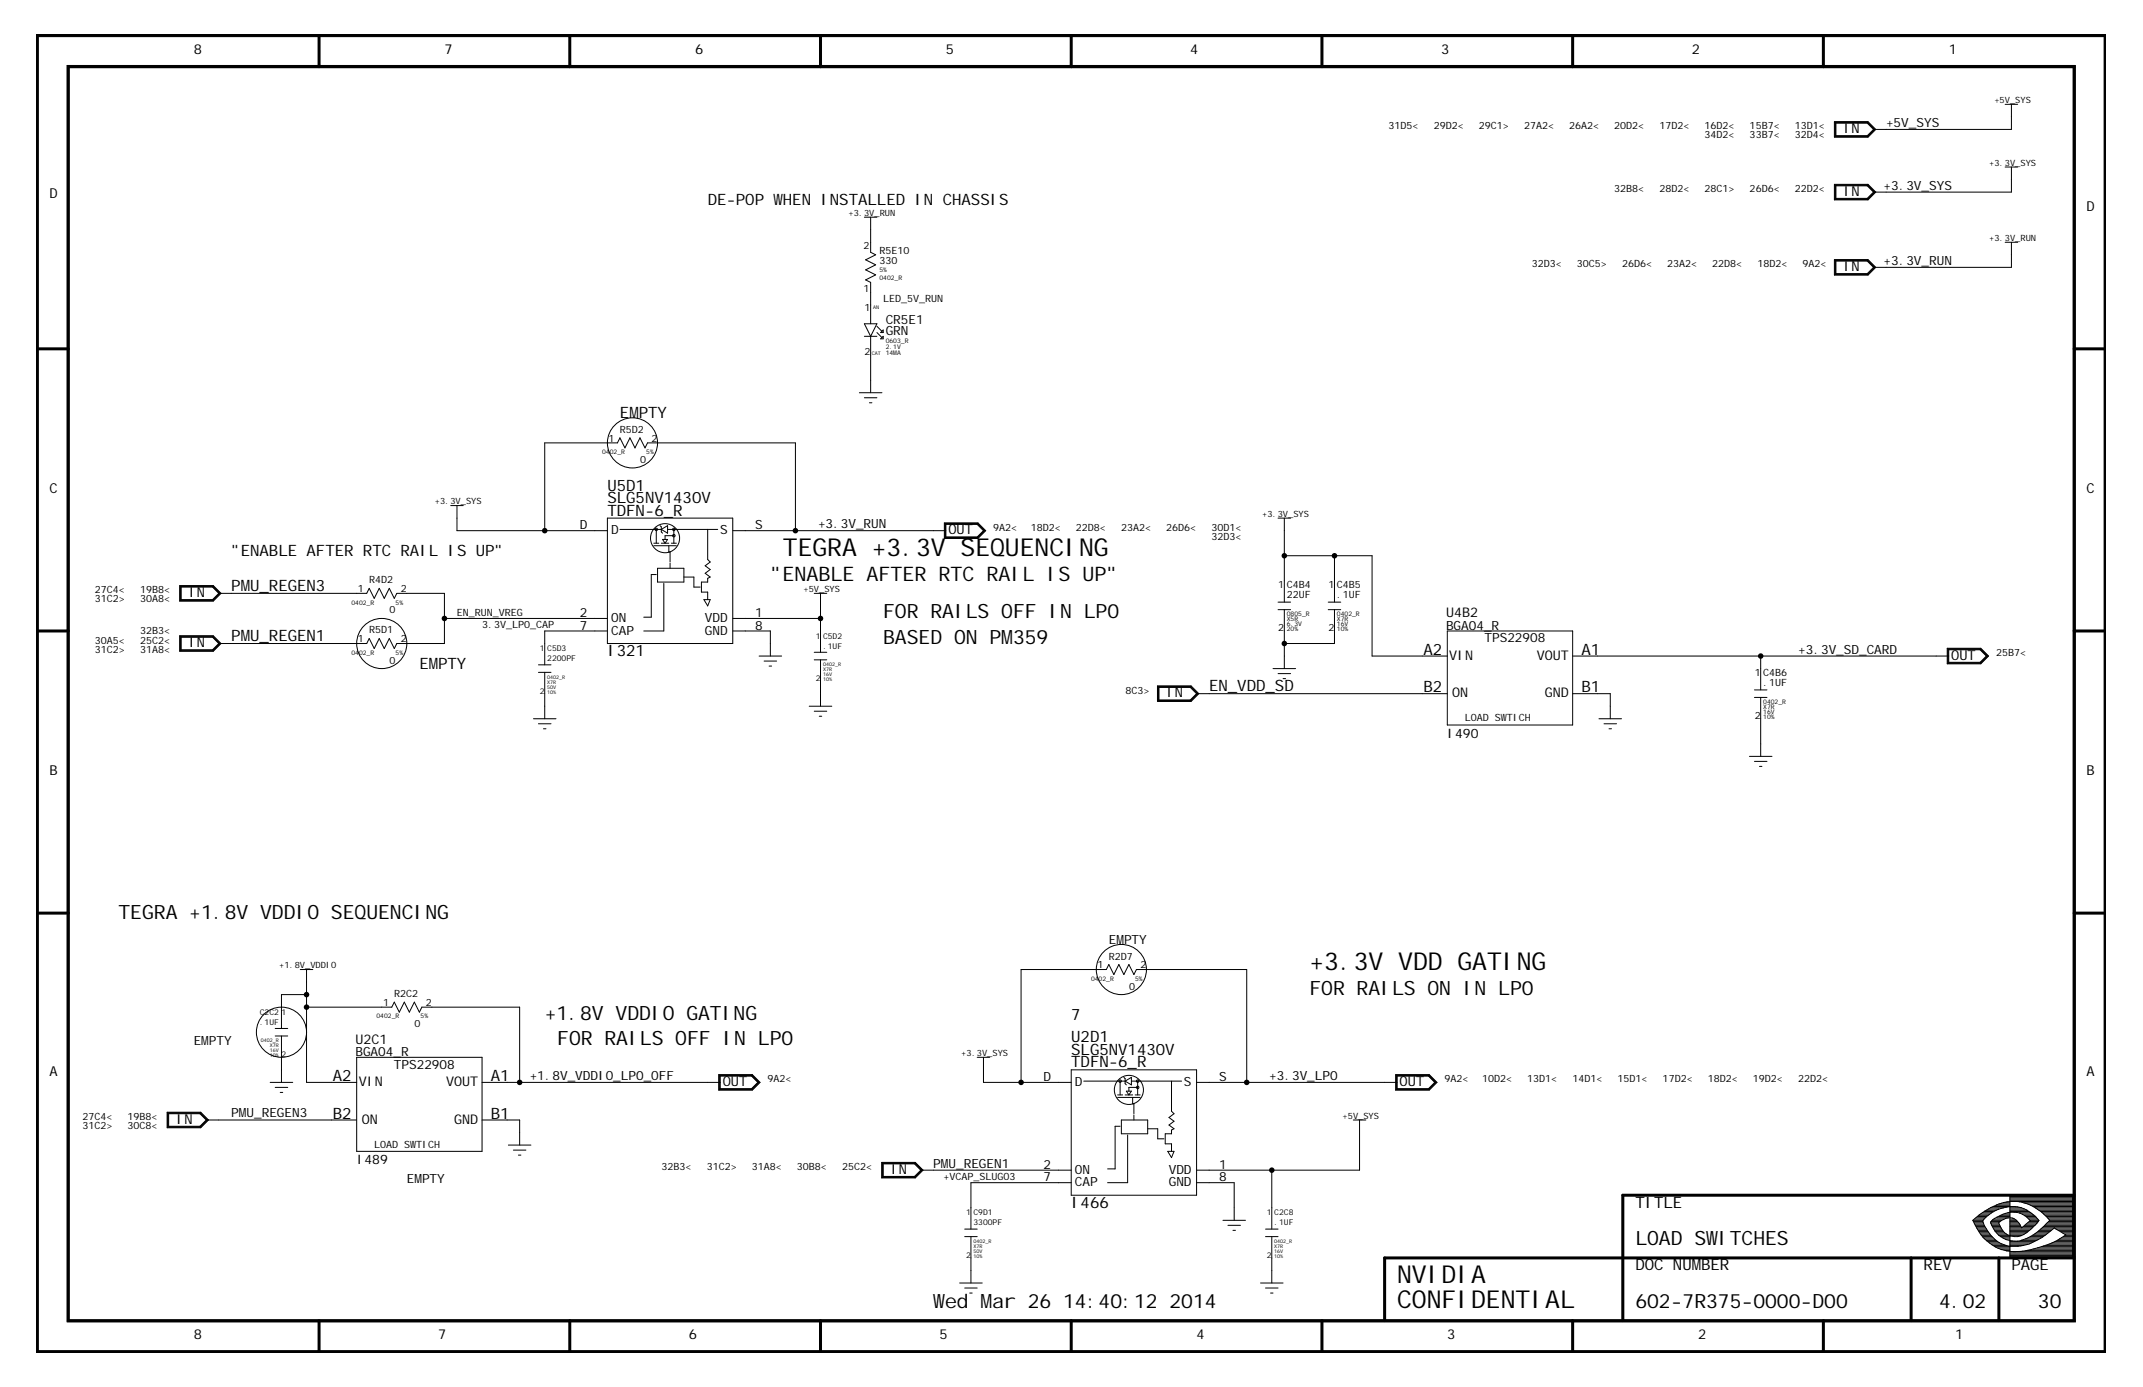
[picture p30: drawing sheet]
<svg xmlns="http://www.w3.org/2000/svg" width="432mm" height="279mm" viewBox="0 0 432 279" stroke-linecap="round" stroke-linejoin="round" font-family="sans-serif">
<defs><g id="words">
<g font-size="5">
<text x="157.7" y="112">TEGRA +3.3V SEQUENCING</text>
<text x="263.8" y="195.3">+3.3V VDD GATING</text>
<text x="281.5" y="263.5">CONFIDENTIAL</text>
<text x="281.5" y="258.5">NVIDIA</text>
</g>
<g font-size="4">
<text x="155.2" y="117">&quot;ENABLE AFTER RTC RAIL IS UP&quot;</text>
<text x="178" y="124.6">FOR RAILS OFF IN LP0</text>
<text x="178" y="129.6">BASED ON PM</text>
<text x="204.1" y="129.6">359</text>
<text x="23.9" y="185.2">TEGRA +1.8V VDDIO SEQUENCING</text>
<text x="263.8" y="200.4">FOR RAILS ON IN LP0</text>
<text x="109.8" y="205.4">+1.8V VDDIO GATING</text>
<text x="112.3" y="210.5">FOR RAILS OFF IN LP0</text>
<text x="329.5" y="250.9">LOAD SW</text>
<text x="346.2" y="250.9">ITCHES</text>
<text x="188.1" y="263.5">W</text>
<text x="190.4" y="263.5">ed M</text>
<text x="200" y="263.5">ar 26 14:40:12 2014</text>
<text x="329.5" y="263.5">602-7R375-0000-D00</text>
<text x="390.7" y="263.5">4.02</text>
<text x="410.6" y="263.5">30</text>
</g>
<g font-size="3.2">
<text x="142.6" y="41.2">DE-POP W</text>
<text x="157.8" y="41.2">HEN INSTALLED IN CHASSIS</text>
<text x="124.9" y="84.2">EM</text>
<text x="128.7" y="84.2">PTY</text>
<text x="122.4" y="101.3">SLG5NV1430V</text>
<text x="122.4" y="98.8">U5D1</text>
<text x="122.4" y="103.9">TDFN-6_R</text>
<text x="46.6" y="112">&quot;ENABLE AFTER RTC RAIL IS UP&quot;</text>
<text x="46.6" y="119">PM</text>
<text x="50.4" y="119">U_REGEN3</text>
<text x="46.6" y="129.1">PM</text>
<text x="50.4" y="129.1">U_REGEN1</text>
<text x="286.8" y="131.9">A2</text>
<text x="318.6" y="131.9">A1</text>
<text x="84.5" y="134.7">EM</text>
<text x="88.3" y="134.7">PTY</text>
<text x="122.4" y="132.2">I321</text>
<text x="243.6" y="139.2">EN_VDD_SD</text>
<text x="286.8" y="139.5">B2</text>
<text x="318.6" y="139.5">B1</text>
<text x="215.8" y="210">U2D1</text>
<text x="215.8" y="205.4">7</text>
<text x="215.8" y="212.5">SLG5NV1430V</text>
<text x="215.8" y="215">TDFN-6_R</text>
<text x="67.1" y="217.8">A2</text>
<text x="98.9" y="217.8">A1</text>
<text x="67.1" y="225.4">B2</text>
<text x="98.9" y="225.4">B1</text>
<text x="215.8" y="243.3">I466</text>
<text x="329.5" y="243.3">TITLE</text>
<text x="329.5" y="255.9">DOC NUM</text>
<text x="342.8" y="255.9">BER</text>
<text x="387.6" y="255.9">REV</text>
<text x="405.3" y="255.9">PAGE</text>
</g>
<g font-size="2.8">
<text x="39" y="10.9">8</text>
<text x="89.6" y="10.9">7</text>
<text x="140.1" y="10.9">6</text>
<text x="190.6" y="10.9">5</text>
<text x="239.8" y="10.9">4</text>
<text x="290.4" y="10.9">3</text>
<text x="340.9" y="10.9">2</text>
<text x="392.7" y="10.9">1</text>
<text x="371.4" y="26.8">IN</text>
<text x="10" y="40">D</text>
<text x="371.4" y="39.5">IN</text>
<text x="420.4" y="42.5">D</text>
<text x="371.4" y="54.6">IN</text>
<text x="10" y="99.3">C</text>
<text x="420.4" y="99.3">C</text>
<text x="191.1" y="107.7">OUT</text>
<text x="38" y="120.3">IN</text>
<text x="38" y="130.4">IN</text>
<text x="393.2" y="132.9">OUT</text>
<text x="235" y="140.5">IN</text>
<text x="10" y="156.2">B</text>
<text x="420.4" y="156.2">B</text>
<text x="10" y="216.8">A</text>
<text x="145.6" y="218.8">OUT</text>
<text x="282" y="218.8">OUT</text>
<text x="420.4" y="216.8">A</text>
<text x="35.5" y="226.4">IN</text>
<text x="179.5" y="236.5">IN</text>
<text x="39" y="269.8">8</text>
<text x="88.3" y="269.8">7</text>
<text x="138.8" y="269.8">6</text>
<text x="189.3" y="269.8">5</text>
<text x="241.1" y="269.8">4</text>
<text x="291.6" y="269.8">3</text>
<text x="342.1" y="269.8">2</text>
<text x="393.9" y="269.8">1</text>
</g>
<g font-size="2.7">
<text x="291.4" y="124.3">U4B2</text>
<text x="292" y="132.9">VIN</text>
<text x="309.7" y="132.9">VOUT</text>
<text x="292.6" y="140.5">ON</text>
<text x="311.3" y="140.5">GND</text>
<text x="71.6" y="210.2">U2C1</text>
<text x="72.3" y="218.8">VIN</text>
<text x="89.9" y="218.8">VOUT</text>
<text x="72.9" y="226.4">ON</text>
<text x="91.5" y="226.4">GND</text>
</g>
<g font-size="2.6">
<text x="380" y="25.6">+5V_SYS</text>
<text x="379.5" y="38.2">+3.3V_SYS</text>
<text x="379.5" y="53.3">+3.3V_RUN</text>
<text x="178.5" y="65.2">CR5E1</text>
<text x="178.5" y="67.5">GRN</text>
<text x="116.8" y="106.6">D</text>
<text x="123.1" y="107.7">D</text>
<text x="145.1" y="107.7">S</text>
<text x="152.2" y="106.6">S</text>
<text x="164.8" y="106.4">+3.3V_RUN</text>
<text x="116.8" y="124.3">2</text>
<text x="123.1" y="125.3">ON</text>
<text x="142" y="125.3">VDD</text>
<text x="152.2" y="124.3">1</text>
<text x="116.8" y="126.9">7</text>
<text x="123.1" y="127.9">CAP</text>
<text x="142" y="127.9">GND</text>
<text x="152.2" y="126.9">8</text>
<text x="291.4" y="126.9">BGA04_R</text>
<text x="299.1" y="129.4">TPS22908</text>
<text x="362.3" y="131.7">+3.3V_SD_CARD</text>
<text x="291.6" y="148.6">I490</text>
<text x="223.4" y="190.3">EM</text>
<text x="226.5" y="190.3">PTY</text>
<text x="39" y="210.5">EM</text>
<text x="42.1" y="210.5">PTY</text>
<text x="71.6" y="212.7">BGA04_R</text>
<text x="79.4" y="215.3">TPS22908</text>
<text x="106.7" y="217.5">+1.8V_VDDIO_LP0_OFF</text>
<text x="210.3" y="217.8">D</text>
<text x="216.6" y="218.8">D</text>
<text x="238.6" y="218.8">S</text>
<text x="245.6" y="217.8">S</text>
<text x="255.8" y="217.5">+3.3V_LP0</text>
<text x="46.6" y="225.1">PM</text>
<text x="49.7" y="225.1">U_REGEN3</text>
<text x="71.9" y="234.5">I489</text>
<text x="82" y="238.2">EM</text>
<text x="85" y="238.2">PTY</text>
<text x="188.1" y="235.2">PM</text>
<text x="191.1" y="235.2">U_REGEN1</text>
<text x="210.3" y="238">7</text>
<text x="210.3" y="235.5">2</text>
<text x="216.6" y="236.5">ON</text>
<text x="216.6" y="239">CAP</text>
<text x="235.5" y="236.5">VDD</text>
<text x="235.5" y="239">GND</text>
<text x="245.6" y="238">8</text>
<text x="245.6" y="235.5">1</text>
</g>
<g font-size="2">
<text x="279.8" y="26.1">31D5&lt;</text>
<text x="288.9" y="26.1">29D2&lt;</text>
<text x="298" y="26.1">29C1&gt;</text>
<text x="307.1" y="26.1">27A2&lt;</text>
<text x="316.2" y="26.1">26A2&lt;</text>
<text x="325.3" y="26.1">20D2&lt;</text>
<text x="334.4" y="26.1">17D2&lt;</text>
<text x="343.5" y="27.9">34D2&lt;</text>
<text x="343.5" y="26.1">16D2&lt;</text>
<text x="352.5" y="27.9">33B7&lt;</text>
<text x="352.5" y="26.1">15B7&lt;</text>
<text x="361.6" y="27.9">32D4&lt;</text>
<text x="361.6" y="26.1">13D1&lt;</text>
<text x="325.3" y="38.7">32B8&lt;</text>
<text x="334.4" y="38.7">28D2&lt;</text>
<text x="343.5" y="38.7">28C1&gt;</text>
<text x="352.5" y="38.7">26D6&lt;</text>
<text x="361.6" y="38.7">22D2&lt;</text>
<text x="174" y="50.1">2</text>
<text x="177.2" y="53.1">330</text>
<text x="177.2" y="51.1">R5E10</text>
<text x="308.6" y="53.9">32D3&lt;</text>
<text x="317.7" y="53.9">30C5&gt;</text>
<text x="326.8" y="53.9">26D6&lt;</text>
<text x="335.9" y="53.9">23A2&lt;</text>
<text x="345" y="53.9">22D8&lt;</text>
<text x="354.1" y="53.9">18D2&lt;</text>
<text x="363.2" y="53.9">9A2&lt;</text>
<text x="174" y="58.9">1</text>
<text x="174.2" y="62.7">1</text>
<text x="178" y="60.9">LED_5V_RUN</text>
<text x="174.2" y="71.5">2</text>
<text x="122.6" y="89">1</text>
<text x="124.9" y="87.2">R5D2</text>
<text x="131.3" y="89">2</text>
<text x="129" y="93.3">0</text>
<text x="200.1" y="106.9">9A2&lt;</text>
<text x="207.7" y="106.9">18D2&lt;</text>
<text x="216.8" y="106.9">22D8&lt;</text>
<text x="225.9" y="106.9">23A2&lt;</text>
<text x="235" y="106.9">26D6&lt;</text>
<text x="244.1" y="106.9">30D1&lt;</text>
<text x="244.1" y="108.7">32D3&lt;</text>
<text x="19.1" y="119.5">27C4&lt;</text>
<text x="28.2" y="119.5">19B8&lt;</text>
<text x="72.1" y="119.3">1</text>
<text x="74.4" y="117.5">R4D2</text>
<text x="80.8" y="119.3">2</text>
<text x="257.6" y="118.5">1</text>
<text x="259.3" y="118.5">C4B4</text>
<text x="267.7" y="118.5">1</text>
<text x="269.4" y="118.5">C4B5</text>
<text x="19.1" y="121.3">31C2&gt;</text>
<text x="28.2" y="121.3">30A8&lt;</text>
<text x="78.5" y="123.6">0</text>
<text x="92.1" y="124.1">EN_RUN_VREG</text>
<text x="259.3" y="120.5">22UF</text>
<text x="269.4" y="120.5">.1UF</text>
<text x="19.1" y="131.5">31C2&gt;</text>
<text x="19.1" y="129.6">30A5&lt;</text>
<text x="28.2" y="127.8">32B3&lt;</text>
<text x="28.2" y="131.5">31A8&lt;</text>
<text x="28.2" y="129.6">25C2&lt;</text>
<text x="72.1" y="129.4">1</text>
<text x="74.4" y="127.6">R5D1</text>
<text x="80.8" y="129.4">2</text>
<text x="97.1" y="126.6">3.3V_LP0_CAP</text>
<text x="257.6" y="127.1">2</text>
<text x="267.7" y="127.1">2</text>
<text x="78.5" y="133.7">0</text>
<text x="353.6" y="136.2">1</text>
<text x="355.3" y="136.2">C4B6</text>
<text x="402.2" y="132.2">25B7&lt;</text>
<text x="226.8" y="139.7">8C3&gt;</text>
<text x="355.3" y="138.2">.1UF</text>
<text x="295.2" y="145.3">LOAD SW</text>
<text x="303.6" y="145.3">TICH</text>
<text x="353.6" y="144.8">2</text>
<text x="221.1" y="195.1">1</text>
<text x="223.4" y="193.3">R2D7</text>
<text x="229.8" y="195.1">2</text>
<text x="77.2" y="202.6">1</text>
<text x="79.4" y="200.9">R2C2</text>
<text x="85.8" y="202.6">2</text>
<text x="227.5" y="199.3">0</text>
<text x="83.5" y="206.9">0</text>
<text x="154.7" y="218">9A2&lt;</text>
<text x="291.1" y="218">9A2&lt;</text>
<text x="298.6" y="218">10D2&lt;</text>
<text x="307.7" y="218">13D1&lt;</text>
<text x="316.8" y="218">14D1&lt;</text>
<text x="325.9" y="218">15D1&lt;</text>
<text x="335" y="218">17D2&lt;</text>
<text x="344.1" y="218">18D2&lt;</text>
<text x="353.2" y="218">19D2&lt;</text>
<text x="362.3" y="218">22D2&lt;</text>
<text x="16.6" y="227.4">31C2&gt;</text>
<text x="16.6" y="225.6">27C4&lt;</text>
<text x="25.7" y="227.4">30C8&lt;</text>
<text x="25.7" y="225.6">19B8&lt;</text>
<text x="75.4" y="231.2">LOAD SW</text>
<text x="83.9" y="231.2">TICH</text>
<text x="133.3" y="235.7">32B3&lt;</text>
<text x="142.4" y="235.7">31C2&gt;</text>
<text x="151.5" y="235.7">31A8&lt;</text>
<text x="160.6" y="235.7">30B8&lt;</text>
<text x="169.7" y="235.7">25C2&lt;</text>
<text x="190.1" y="237.7">+VCAP_SLUGO3</text>
</g>
<g font-size="1.7">
<text x="401.9" y="20.8">+5V_SYS</text>
<text x="400.8" y="33.4">+3.3V_SYS</text>
<text x="171" y="43.5">+3.3V_RUN</text>
<text x="400.8" y="48.6">+3.3V_RUN</text>
<text x="87.6" y="101.6">+3.3V_SYS</text>
<text x="254.3" y="104.1">+3.3V_SYS</text>
<text x="161.9" y="119.3">+5V_SYS</text>
<text x="56.3" y="195.1">+1.8V_VDDIO</text>
<text x="193.7" y="212.7">+3.3V_SYS</text>
<text x="270.5" y="225.4">+5V_SYS</text>
</g>
<g font-size="1.6">
<text x="108.8" y="131.1">1</text>
<text x="110.3" y="131.1">C5D3</text>
<text x="164.4" y="128.6">1</text>
<text x="165.8" y="128.6">C5D2</text>
<text x="165.8" y="130.6">.1UF</text>
<text x="110.3" y="133.2">2200PF</text>
<text x="164.4" y="137.2">2</text>
<text x="108.8" y="139.7">2</text>
<text x="52.3" y="204.4">C2C21</text>
<text x="52.3" y="206.4">.1UF</text>
<text x="56.7" y="213">2</text>
<text x="194.7" y="244.8">1</text>
<text x="196.1" y="244.8">C9D1</text>
<text x="255.3" y="244.8">1</text>
<text x="256.8" y="244.8">C2C8</text>
<text x="196.1" y="246.8">3300PF</text>
<text x="256.8" y="246.8">.1UF</text>
<text x="194.7" y="253.4">2</text>
<text x="255.3" y="253.4">2</text>
</g>
<g font-size="1.3">
<text x="177.2" y="56.4">0402_R</text>
<text x="177.2" y="54.9">5%</text>
<text x="178.5" y="69">0603_R</text>
<text x="178.5" y="70.3">2.1V</text>
<text x="178.5" y="71.5">14M</text>
<text x="180.8" y="71.5">A</text>
<text x="121.3" y="91.5">0402_R</text>
<text x="130.2" y="91.5">5%</text>
<text x="70.8" y="121.8">0402_R</text>
<text x="79.7" y="121.8">5%</text>
<text x="259.3" y="124.1">0805_R</text>
<text x="259.3" y="125.1">X5R</text>
<text x="269.4" y="124.1">0402_R</text>
<text x="269.4" y="125.1">X7R</text>
<text x="70.8" y="131.9">0402_R</text>
<text x="79.7" y="131.9">5%</text>
<text x="259.3" y="127.1">20%</text>
<text x="259.3" y="126.1">6.3V</text>
<text x="269.4" y="127.1">10%</text>
<text x="269.4" y="126.1">16V</text>
<text x="355.3" y="143.8">16V</text>
<text x="355.3" y="142.8">X7R</text>
<text x="355.3" y="141.8">0402_R</text>
<text x="355.3" y="144.8">10%</text>
<text x="219.8" y="197.6">0402_R</text>
<text x="228.7" y="197.6">5%</text>
<text x="75.9" y="205.2">0402_R</text>
<text x="84.8" y="205.2">5%</text>
</g>
<g font-size="1">
<text x="175.9" y="62.2">AN</text>
<text x="175.7" y="71.5">CAT</text>
<text x="110.3" y="137.7">X7R</text>
<text x="110.3" y="136.7">0402_R</text>
<text x="165.8" y="134.2">0402_R</text>
<text x="165.8" y="135.2">X7R</text>
<text x="165.8" y="136.2">16V</text>
<text x="165.8" y="137.2">10%</text>
<text x="110.3" y="138.7">50V</text>
<text x="110.3" y="139.7">10%</text>
<text x="52.6" y="210">0402_R</text>
<text x="54.4" y="212">16V</text>
<text x="54.4" y="211">X7R</text>
<text x="54.4" y="213">10%</text>
<text x="196.1" y="250.4">0402_R</text>
<text x="196.1" y="251.4">X7R</text>
<text x="256.8" y="250.4">0402_R</text>
<text x="256.8" y="251.4">X7R</text>
<text x="196.1" y="253.4">10%</text>
<text x="196.1" y="252.4">50V</text>
<text x="256.8" y="253.4">10%</text>
<text x="256.8" y="252.4">16V</text>
</g>
</g></defs>
<g fill="none" stroke="#000" stroke-width=".2">
<path d="M7.7 7.4h416.3zM7.7 7.4v264.7zM13.5 13.2h404.7zM13.5 13.2v253.1zM418.2 13.2v253.1zM424 7.4v264.7zM369.6 24.5h6.8zM369.6 24.5v3.1zM369.6 27.6h6.8zM369.6 37.1h6.8zM369.6 37.1v3.2zM369.7 24.6h6.6z"/>
<path d="M369.7 24.6v2.9zM369.7 27.5h6.6zM369.7 37.2h6.6zM369.7 37.2v3zM369.8 24.7h6.5zM369.8 24.7v2.7zM369.8 27.4h6.5zM369.8 37.3h6.5zM369.8 37.3v2.8zM369.9 24.8h6.3zM369.9 24.8v2.5zM369.9 27.3h6.3z"/>
<path d="M369.9 37.4h6.3zM369.9 37.4v2.6zM369.9 40h6.3zM376.2 24.8l1.3 1.3zM376.2 27.3l1.3-1.2zM376.2 37.4l1.3 1.3zM376.2 40l1.3-1.3zM376.3 24.7l1.4 1.4zM376.3 27.4l1.4-1.3zM376.3 37.3l1.4 1.4zM376.3 24.6l1.5 1.5zM376.3 27.5l1.5-1.4z"/>
<path d="M376.3 37.2l1.5 1.5zM376.4 24.5l1.6 1.6zM376.4 27.6l1.6-1.5zM376.4 37.1l1.6 1.6zM377.5 26.1h2.5zM377.5 38.7h2.5zM380 26.1h25.3zM380 38.7h25.3zM404 21h2.5zM404 33.6h2.5zM405.3 21v2.5zM405.3 33.6v2.6z"/>
<path d="M405.3 23.5v2.6zM405.3 36.2v2.5zM174.2 43.8h2.5zM174.4 52.3l2 1zM174.4 52.3l2-1zM174.4 54.4l2-1.1zM174.4 54.4l2 1zM174.4 56.4l1 .5zM174.4 56.4l2-1zM175.4 48.8v2zM175.4 50.8l1 .5zM175.4 56.9v2z"/>
<path d="M175.4 46.3v2.5zM175.4 58.9v2.5zM175.4 43.8v2.5zM369.6 40.3h6.8zM369.6 52.3h6.8zM369.6 52.3v3.1zM369.6 55.4h6.8zM369.7 40.2h6.6zM369.7 52.4h6.6zM369.7 52.4v2.9zM369.7 55.3h6.6zM369.8 40.1h6.5z"/>
<path d="M369.8 52.5h6.5zM369.8 52.5v2.7zM369.8 55.2h6.5zM369.9 52.6h6.3zM369.9 52.6v2.5zM369.9 55.1h6.3zM376.2 52.6l1.3 1.3zM376.2 55.1l1.3-1.2zM376.3 40.1l1.4-1.4zM376.3 52.5l1.4 1.4zM376.3 55.2l1.4-1.3zM376.3 40.2l1.5-1.5z"/>
<path d="M376.3 52.4l1.5 1.5zM376.3 55.3l1.5-1.4zM376.4 40.3l1.6-1.6zM376.4 52.3l1.6 1.6zM376.4 55.4l1.6-1.5zM377.5 53.9h2.5zM380 53.9h25.3zM404 48.8h2.5zM405.3 48.8v2.5zM405.3 51.3v2.6zM173.2 79.1h4.5zM174.2 67.7h2.5z"/>
<path d="M174.2 65.2h2.5zM174.2 65.2l1.2 2.5zM175.4 71.5v5.1zM175.4 76.6v2.5zM175.4 67.7v3.8zM175.4 61.4v3.8zM176.7 65.7l1 1zM176.7 67l1 1zM176.7 65.2l-1.3 2.5zM177.5 67l.5-.5zM177.5 68.3l.5-.6zM177.5 68.3h.5z"/>
<path d="M177.5 67h.5zM178 66.5v.5zM178 67.7v.6zM109.8 89.2h12.6zM109.8 89.2v17.7zM122.4 89.2h2zM124.9 88.2l1 2zM124.9 88.2l-.5 1zM126.9 88.2l1 2zM126.9 88.2l-1 2zM129 88.2l-1.1 2zM129 88.2l1 2z"/>
<path d="M130.5 89.2l-.5 1zM130.5 89.2h2zM132.5 89.2h27.8zM160.3 89.2v17.7zM174.2 80.1h2.5zM175.2 81.1h.5zM36.2 118h6.8zM36.2 118v3.1zM36.3 118.1h6.6zM36.3 118.1v2.9zM36.4 118.2h6.5zM36.4 118.2v2.7z"/>
<path d="M36.5 118.3h6.3zM36.5 118.3v2.5zM42.8 118.3l1.3 1.2zM42.9 118.2l1.3 1.3zM42.9 118.1l1.5 1.4zM43 118l1.5 1.5zM44.1 119.5h2.5zM44.1 119.5l-1.3 1.3zM44.4 119.5l-1.5 1.5zM46.6 119.5h25.3zM71.9 119.5h2zM74.4 118.5l1 2z"/>
<path d="M74.4 118.5l-.5 1zM76.4 118.5l1 2zM76.4 118.5l-1 2zM78.4 118.5l-1 2zM78.4 118.5l1 2zM80 119.5l-.6 1zM80 119.5h2zM82 119.5h7.6zM89.6 119.5v5.1zM90.8 101.8h2.5zM92.1 106.9h17.7zM92.1 104.4v2.5z"/>
<path d="M92.1 101.8v2.6zM109.8 106.9h10.1zM119.9 106.9h2.5zM122.4 104.4h25.2zM122.4 104.4v25.2zM124.9 106.6h8.3zM131.2 115.7v8.6zM131.2 115.7h1zM131.7 109.9h4.6zM131.7 109.4h1zM132.2 106.6v2.8zM132.5 114.5h5.3z"/>
<path d="M132.5 117.3h5.3zM132.5 114.5v2.8zM133 105.9l.2 .2zM133.2 109.4h1.6zM133.2 106.6l1.3 .8zM133.2 106.6l1.3-.7zM133.2 106.1v1.1zM133.2 107.2l.3 .2zM133.5 108.7h1zM133.5 108.7l.5 .7zM133.8 117.5v9.6zM134 107.9h1.8z"/>
<path d="M134 107.9v.8zM134.5 106.6h10.1zM134.5 105.9v1.5zM134.5 108.7l-.5 .7zM134.8 111.2h.2zM134.8 109.9v1.3zM135 111.2v2zM135 113.5v1zM135.3 109.4h1zM135.8 106.6v2.8zM137.8 114.5v2.8zM137.8 116.2h2z"/>
<path d="M139.8 118.3h1.3zM139.8 116.2v2.1zM141.3 117.3h1.3zM141.3 117.3v2zM141.3 119.3h1.3zM142.1 114l1 .7zM142.1 114l1-.8zM142.1 115.5l1-.8zM142.1 115.5l1 .7zM142.6 106.6v6.1zM142.6 112.7l.5 .5zM142.6 116.5v.8z"/>
<path d="M142.6 116.5l.5-.3zM142.6 119.3v1.5zM147.6 106.9h2.6zM147.6 104.4v25.2zM150.2 106.9h10.1zM160.3 106.9h27.8zM164.1 119.5h2.5zM165.3 119.5v2.6zM188.1 106.9h2.5zM190.3 105.3h6.8zM190.3 108.5h6.8zM190.3 105.3v3.2z"/>
<path d="M190.4 105.4h6.6zM190.4 108.4h6.6zM190.4 105.4v3zM190.5 105.5h6.5zM190.5 108.3h6.5zM190.5 105.5v2.8zM190.6 105.6v2.6zM190.6 105.6h6.3zM190.6 108.2h6.3zM196.9 105.6l1.3 1.3zM196.9 108.2l1.3-1.3zM197 105.5l1.3 1.4z"/>
<path d="M197 105.4l1.5 1.5zM197 108.4l1.5-1.5zM197.1 108.5l1.5-1.6zM197.1 105.3l1.5 1.6zM198.3 106.9l-1.3 1.4zM257.5 104.4h2.5zM258.8 104.4v2.5zM258.8 117v4.3zM258.8 112h10.1zM258.8 106.9v5.1zM258.8 112v5zM268.9 112h7.6z"/>
<path d="M268.9 112v5zM268.9 117v4.3zM276.5 112v20.2zM36.2 121.1h6.8zM36.2 128.1h6.8zM36.2 128.1v3.1zM36.2 131.2h6.8zM36.3 121h6.6zM36.3 128.2h6.6zM36.3 128.2v2.9zM36.3 131.1h6.6zM36.4 120.9h6.5z"/>
<path d="M36.4 128.3h6.5zM36.4 128.3v2.7zM36.4 131h6.5zM36.5 120.8h6.3zM36.5 128.4h6.3zM36.5 128.4v2.5zM36.5 130.9h6.3zM42.8 128.4l1.3 1.2zM42.9 120.9l1.3-1.4zM42.9 128.3l1.3 1.3zM42.9 131l1.3-1.4zM42.9 128.2l1.5 1.4z"/>
<path d="M42.9 131.1l1.5-1.5zM43 121.1l1.5-1.6zM43 128.1l1.5 1.5zM44.1 129.6h2.5zM44.1 129.6l-1.3 1.3zM44.5 129.6l-1.5 1.6zM46.6 129.6h25.3zM71.9 129.6h2zM74.4 128.6l1 2zM74.4 128.6l-.5 1zM76.4 128.6l1 2zM76.4 128.6l-1 2z"/>
<path d="M78.4 128.6l-1 2zM78.4 128.6l1 2zM80 129.6l-.6 1zM80 129.6h2zM82 129.6h7.6zM89.6 124.6h30.3zM89.6 124.6v5zM108.5 135.4h2.5zM108.5 133.9h2.5zM109.8 127.1h10.1zM109.8 127.1v2.5zM109.8 139.7v2.6z"/>
<path d="M109.8 129.6v4.3zM109.8 135.4v4.3zM119.9 124.6h2.5zM119.9 127.1h2.5zM122.4 129.6h25.2zM129.7 124.3h1.5zM129.7 127.1h4.1zM141.8 120.8h1.3zM141.8 120.8l.8 1.3zM143.1 120.8l-.5 1.3zM147.6 124.6h2.6zM147.6 127.1h2.6z"/>
<path d="M150.2 124.6h15.1zM150.2 127.1h5zM152.9 132.2h4.6zM154 133.2h2.5zM155 134.2h.5zM155.2 127.1v2.5zM155.2 129.6v2.6zM164.1 132.9h2.5zM164.1 131.4h2.5zM165.3 124.6v2.5zM165.3 122.1v2.5zM165.3 137.2v2.5z"/>
<path d="M165.3 139.7v2.6zM165.3 127.1v4.3zM165.3 132.9v4.3zM233.2 138.2h6.8zM233.2 138.2v3.1zM233.3 138.3h6.6zM233.3 138.3v2.9zM233.4 138.4h6.5zM233.4 138.4v2.7zM233.5 138.5h6.3zM233.5 138.5v2.5zM239.8 138.5l1.3 1.2z"/>
<path d="M239.9 138.4l1.4 1.3zM239.9 138.3l1.5 1.4zM240 138.2l1.6 1.5zM241.1 139.7h2.5zM241.1 139.7l-1.3 1.3zM243.6 139.7h43zM256.5 134.7h4.6zM257.5 135.7h2.5zM257.5 122.8h2.5zM257.5 121.3h2.5zM258.5 136.7h.5zM258.8 132.2v2.5z"/>
<path d="M258.8 122.8v4.3zM258.8 129.6h10.1zM258.8 127.1v2.5zM258.8 129.6v2.6zM267.6 122.8h2.6zM267.6 121.3h2.6zM268.9 127.1v2.5zM268.9 122.8v4.3zM276.5 132.2h10.1zM286.6 132.2h5zM286.6 139.7h5zM291.6 127.1h25.3z"/>
<path d="M291.6 127.1v19zM316.9 132.2h5zM316.9 127.1v19zM316.9 139.7h5zM321.9 132.2h32.9zM321.9 139.7h2.6zM324.5 139.7v2.6zM353.5 139h2.5zM354.8 134.7v4.3zM354.8 132.2h35.3zM354.8 132.2v2.5zM390.1 132.2h2.6z"/>
<path d="M392.4 130.6h6.7zM392.4 133.7h6.7zM392.4 130.6v3.1zM392.5 130.7h6.6zM392.5 133.6h6.6zM392.5 130.7v2.9zM392.6 130.8h6.4zM392.6 133.5h6.4zM392.6 130.8v2.7zM392.7 130.9v2.5zM392.7 130.9h6.3zM392.7 133.4h6.3z"/>
<path d="M399 130.9l1.2 1.3zM399 133.4l1.2-1.2zM399 130.8l1.4 1.4zM399 133.5l1.4-1.3zM399.1 130.7l1.4 1.5zM399.1 133.6l1.4-1.4zM399.1 133.7l1.6-1.5zM399.1 130.6l1.6 1.6zM107.5 144.8h4.5zM108.5 145.8h2.5zM109.5 146.8h.5zM109.8 142.3v2.5z"/>
<path d="M163.1 142.3h4.5zM164.1 143.3h2.5zM165.1 144.3h.5zM233.2 141.3h6.8zM233.3 141.2h6.6zM233.4 141.1h6.5zM233.5 141h6.3zM239.9 141.1l1.4-1.4zM239.9 141.2l1.5-1.5zM240 141.3l1.6-1.6zM291.6 146.1h25.3zM322.2 144.8h4.5z"/>
<path d="M323.2 145.8h2.5zM324.2 146.8h.5zM324.5 142.3v2.5zM352.5 152.4h4.5zM353.5 153.4h2.5zM353.5 140.5h2.5zM354.5 154.4h.5zM354.8 149.8v2.6zM354.8 140.5v4.3zM354.8 144.8v5zM60.5 195.3h2.5zM61.8 195.3v2.5z"/>
<path d="M61.8 197.8v2.6zM205.7 195.3h15.2zM205.7 195.3v22.7zM220.9 195.3h2zM223.4 194.3l1 2zM223.4 194.3l-.5 1zM225.4 194.3l1.1 2zM225.4 194.3l-1 2zM227.5 194.3l-1 2zM227.5 194.3l1 2zM229 195.3l-.5 1zM229 195.3h2z"/>
<path d="M231 195.3h20.2zM251.2 195.3v22.7zM54.4 218h4.6zM55.5 208.7h2.5zM55.5 207.2h2.5zM55.5 219h2.5zM56.7 200.4h5.1zM56.7 200.4v2.5zM56.7 213v2.5zM56.7 202.9v4.3zM56.7 208.7v4.3zM56.7 215.5v2.5z"/>
<path d="M61.8 202.9h15.1zM61.8 200.4v2.5zM61.8 202.9v15.1zM61.8 218h5zM66.8 218h5.1zM71.9 213h25.2zM71.9 213v18.9zM76.9 202.9h2zM79.4 201.9l1.1 2zM79.4 201.9l-.5 1zM81.5 201.9l1 2zM81.5 201.9l-1 2z"/>
<path d="M83.5 201.9l-1 2zM83.5 201.9l1 2zM85 202.9l-.5 1zM85 202.9h2zM87 202.9h17.7zM97.1 218h5.1zM97.1 213v18.9zM102.2 218h2.5zM104.7 218h37.9zM104.7 202.9v15.1zM142.6 218h2.5zM144.8 216.5h6.8z"/>
<path d="M144.8 219.6h6.8zM144.8 216.5v3.1zM144.9 216.6h6.6zM144.9 219.5h6.6zM144.9 216.6v2.9zM145 216.7h6.5zM145 219.4h6.5zM145 216.7v2.7zM145.1 216.8v2.5zM145.1 216.8h6.3zM145.1 219.3h6.3zM151.4 216.8l1.3 1.2z"/>
<path d="M151.4 219.3l1.3-1.3zM151.5 216.7l1.3 1.3zM151.5 216.6l1.5 1.4zM151.5 219.5l1.5-1.5zM151.6 219.6l1.6-1.6zM151.6 216.5l1.6 1.5zM152.8 218l-1.3 1.4zM196.9 213h2.5zM198.2 213v2.5zM198.2 218h7.5zM198.2 215.5v2.5zM205.7 218h7.6z"/>
<path d="M213.3 218h2.5zM215.8 215.5h25.3zM215.8 215.5v25.3zM218.4 217.8h8.3zM225.7 217.8v2.8zM226.5 217l.2 .3zM226.7 217.8l1.3 .7zM226.7 217.8l1.3-.8zM226.7 217.3v1zM226.7 218.3l.3 .2zM227 219.8h1zM227 219.8l.5 .8z"/>
<path d="M227.5 219h1.7zM227.5 219v.8zM228 217.8h10.1zM228 217v1.5zM228 219.8l-.5 .8zM229.2 217.8v2.8zM236.1 217.8v6zM241.1 218h2.5zM241.1 215.5v25.3zM243.6 218h7.6zM251.2 218h27.8zM279 218h2.5z"/>
<path d="M281.2 216.5h6.8zM281.2 219.6h6.8zM281.2 216.5v3.1zM281.3 216.6h6.6zM281.3 219.5h6.6zM281.3 216.6v2.9zM281.4 216.7h6.5zM281.4 219.4h6.5zM281.4 216.7v2.7zM281.5 216.8v2.5zM281.5 216.8h6.3zM281.5 219.3h6.3z"/>
<path d="M287.8 216.8l1.3 1.2zM287.9 216.7l1.3 1.3zM287.9 216.6l1.5 1.4zM287.9 219.5l1.5-1.5zM288 219.6l1.6-1.6zM288 216.5l1.6 1.5zM289.1 218l-1.3 1.3zM289.2 218l-1.3 1.4zM33.7 224h6.7zM33.7 224v3.2zM33.7 227.2h6.7zM33.8 224.2h6.6z"/>
<path d="M33.8 224.2v2.9zM33.8 227.1h6.6zM33.9 224.3h6.4zM33.9 224.3v2.7zM33.9 227h6.4zM34 224.4h6.3zM34 224.4v2.5zM34 226.9h6.3zM40.3 224.4l1.3 1.2zM40.3 226.9l1.3-1.3zM40.3 224.3l1.4 1.3zM40.4 224.2l1.5 1.4z"/>
<path d="M40.4 227.1l1.5-1.5zM40.4 224l1.6 1.6zM40.4 227.2l1.6-1.6zM41.6 225.6h2.5zM41.7 225.6l-1.4 1.4zM44.1 225.6h22.7zM56.5 220.1h.5zM66.8 225.6h5.1zM71.9 231.9h25.2zM97.1 225.6h5.1zM102.2 225.6h2.5zM102.4 230.7h4.6z"/>
<path d="M103.4 231.7h2.6zM104.5 232.7h.5zM104.7 225.6v2.5zM104.7 228.1v2.6zM177.7 234.2h6.7zM177.7 234.2v3.1zM177.7 237.3h6.7zM177.8 234.3h6.6zM177.8 234.3v2.9zM177.8 237.2h6.6zM177.9 234.4h6.4zM177.9 234.4v2.7z"/>
<path d="M177.9 237.1h6.4zM178 234.5h6.3zM178 234.5v2.5zM178 237h6.3zM184.3 234.5l1.2 1.2zM184.3 237l1.2-1.3zM184.3 234.4l1.4 1.3zM184.3 237.1l1.4-1.4zM184.4 234.3l1.4 1.4zM184.4 237.2l1.4-1.5zM184.4 234.2l1.6 1.5zM184.4 237.3l1.6-1.6z"/>
<path d="M185.5 235.7h2.6zM188.1 235.7h25.2zM195.6 238.2h17.7zM195.6 238.2v5.1zM213.3 235.7h2.5zM213.3 238.2h2.5zM223.2 235.5h1.5zM223.2 238.2h4zM224.7 226.9v8.6zM224.7 226.9h1zM225.2 221.1h4.5zM225.2 220.6h1z"/>
<path d="M225.9 225.6h5.4zM225.9 228.4h5.4zM225.9 225.6v2.8zM226.7 220.6h1.5zM227.2 228.6v9.6zM228.2 222.3h.3zM228.2 221.1v1.2zM228.5 222.3v2.1zM228.5 224.6v1zM228.7 220.6h1zM231.3 225.6v2.8zM231.3 227.4h2z"/>
<path d="M233.3 229.4h1.2zM233.3 227.4v2zM234.8 228.4h1.3zM234.8 228.4v2zM234.8 230.4h1.3zM235.3 231.9h1.3zM235.3 231.9l.8 1.3zM235.5 225.1l1.1 .8zM235.5 225.1l1.1-.7zM235.5 226.6l1.1-.7zM235.5 226.6l1.1 .8zM236.1 223.8l.5 .6z"/>
<path d="M236.1 227.6v.8zM236.1 227.6l.5-.2zM236.1 230.4v1.5zM236.6 231.9l-.5 1.3zM241.1 235.7h2.5zM241.1 238.2h2.5zM243.6 235.7h12.7zM243.6 238.2h5.1zM248.7 238.2v5.1zM256.3 235.7h17.6zM256.3 235.7v7.6zM272.7 225.6h2.5z"/>
<path d="M273.9 228.1v7.6zM273.9 225.6v2.5zM193.4 258.5h4.5zM194.4 259.5h2.5zM194.4 249.1h2.5zM194.4 247.6h2.5zM195.6 255.9v2.6zM195.6 243.3v4.3zM195.6 249.1v4.3zM195.6 253.4v2.5zM215.8 240.8h25.3zM246.4 245.8h4.6z"/>
<path d="M247.4 246.8h2.5zM248.4 247.8h.5zM248.7 243.3v2.5zM254 258.5h4.5zM255 259.5h2.5zM255 249.1h2.5zM255 247.6h2.5zM256.3 255.9v2.6zM256.3 243.3v4.3zM256.3 249.1v4.3zM256.3 253.4v2.5zM397.5 245.8l1.3-1.1z"/>
<path d="M397.5 245.8l.5 1zM397.6 245.8h2zM397.7 246.1h1.8zM397.8 246.3h1.8zM397.9 245.6h1.8zM397.9 246.6h1.8zM398 246.8l.4 .7zM398.1 246.8h1.7zM398.2 247.1h1.7zM398.2 245.3h1.8zM398.3 247.3h1.8zM398.4 247.5l.4 .6z"/>
<path d="M398.4 245.1h1.8zM398.5 247.6h1.7zM398.6 247.8h1.8zM398.7 244.8h1.8zM398.8 248.1h1.8zM398.8 248.1l.4 .7zM398.8 244.7l.5-.3zM398.9 248.3h1.8zM399.1 244.6h1.8zM399.1 248.6h1.8zM399.2 248.8l.4 .5zM399.3 244.4l.6-.4z"/>
<path d="M399.3 248.9h1.8zM399.5 244.3h1.8zM399.5 249.1h1.9zM399.5 246.1l.1 .1zM399.5 245.9v.2zM399.6 246.2l.1 .3zM399.6 249.3l.2 .2zM399.7 246.5l.1 .4zM399.7 245.6l.5-.4zM399.7 245.6l-.2 .3zM399.7 249.4h1.9zM399.8 244.1h1.8z"/>
<path d="M399.8 246.9l.4 .6zM399.8 249.5l.5 .5zM399.9 244l.7-.5zM400 249.6h1.9zM400.2 245.2l.5-.4zM400.2 243.8h2zM400.2 249.9h2zM400.2 247.5l.3 .4zM400.3 250l.5 .4zM400.5 247.9l.4 .7zM400.6 250.1h1.9zM400.6 243.5l.5-.3z"/>
<path d="M400.7 243.5h2.1zM400.7 244.8l.6-.5zM400.8 250.4l.6 .4zM400.9 250.4h2zM400.9 248.6l.4 .4zM401.1 243.3h2.6zM401.1 246.2v.2zM401.1 246.3h1.6zM401.1 243.2l.5-.2zM401.1 246.4l.1 .1zM401.1 246.1v.1zM401.2 246.1h1.8z"/>
<path d="M401.2 246.1h.1M401.2 246.5l.1 .3zM401.2 246.6h1.6zM401.2 250.6h2.2zM401.3 244.3l.9-.5zM401.3 245.9l-.1 .2zM401.3 249l.7 .7zM401.3 246.8l.1 .3zM401.3 246.8h1.6zM401.4 250.8l.6 .3zM401.4 245.8h1.9zM401.4 247.1h1.7z"/>
<path d="M401.4 247.1l.6 .9zM401.5 245.7l.5-.3zM401.5 245.7l-.2 .2zM401.6 243l.7-.3zM401.6 250.9h2.5zM401.6 247.3h1.6zM401.6 243h3.4zM401.8 245.6h2zM401.8 247.6h1.5zM401.9 247.8h1.6zM402 245.4l.4-.2zM402 251.1l.2 .2z"/>
<path d="M402 251.1h3zM402 248l.8 .9zM402 249.7l.8 .6zM402.1 248.1h1.6zM402.2 242.8h2.8zM402.2 243.8l.5-.2zM402.2 251.3l.6 .2zM402.3 242.7l.5-.2zM402.3 245.3h2.3zM402.3 248.3h1.6zM402.4 245.2l.6-.3zM402.5 251.4h2.5z"/>
<path d="M402.6 248.6h1.7zM402.7 245.1h2.3zM402.7 243.6l.5-.2zM402.7 246.3l.6-.4zM402.7 246.3l.3 .7zM402.8 242.5l.5-.1zM402.8 248.9h1.9zM402.8 248.9l.3 .2zM402.8 251.5l.6 .2zM402.8 250.3l.5 .3zM402.9 242.5h2.1zM403 244.9l.6-.3z"/>
<path d="M403 247l.2 .4zM403.1 249.1h1.9zM403.1 251.6h1.9zM403.1 249.1l.7 .4zM403.2 244.8h1.8zM403.2 243.4l.5-.1zM403.2 247.4l.3 .4zM403.3 242.4l.4-.2zM403.3 245.9l.9-.5zM403.3 250.6l.3 .1zM403.4 251.7l.4 .1zM403.5 247.8l.1 .2z"/>
<path d="M403.6 249.4h1.4zM403.6 244.6l.6-.2zM403.6 248l.3 .3zM403.6 250.7l.3 .1zM403.7 242.3h1.3zM403.7 242.2l.6-.1zM403.7 243.3l.5-.1zM403.8 244.6h1.2zM403.8 249.5l.4 .2zM403.8 251.8l.5 .2zM403.9 250.8l.3 .1zM403.9 248.3l.4 .3z"/>
<path d="M404 251.9h1zM404.1 249.6h.9zM404.2 245.4l.5-.1zM404.2 244.4l.3-.1zM404.2 250.9h.2zM404.2 249.7l.8 .2zM404.2 243.2l.8-.2zM404.3 242.1h.2zM404.3 248.6l.2 .2zM404.3 252l.7 .1zM404.4 250.9l.3 .1zM404.5 244.3l.5-.1z"/>
<path d="M404.5 248.8l.6 .2zM404.5 242.1l.5-.1zM404.6 244.3h.4zM404.7 245.3h.5zM404.7 251l.3 .1zM405 241v12.1zM405 247.3h4.5zM405 252.1h12.6zM405 252.9h12.6zM405 252.4h12.6zM405 241.3h12.6zM405 252.6h12.6z"/>
<path d="M405 241.5h12.6zM405 241.8h12.6zM405 248.1h3.6zM405 247.8h3.9zM405 243.5h2.9zM405 243.8h3.4zM405 244.1h3.8zM405 247.6h4.2zM405 248.6h2.8zM405 248.3h3.2zM405 250.9h2.7zM405 250.6h3.7z"/>
<path d="M405 250.4h4.3zM405 250.1h4.8zM405 243.3h2.2zM405 246.6h1.9zM405 245.8h1.2zM405 246.3h1.7zM405 246.1h1.5zM405 245.6h.9zM405 248.9h2.4zM405 247.1h2.2zM405 246.8h2.1zM405 241h12.6z"/>
<path d="M405 253.1h12.6zM405 242h1.4zM405 243h1zM405 244.2h.9zM405 251.1h1.6zM405 252.1h.7zM405 249.9l.4 .1zM405.1 249l.8 .1zM405.2 245.3l.3 .1zM405.4 250h.6zM405.5 245.4h.1zM405.6 245.4l.2 .1z"/>
<path d="M405.7 252.1h1.4zM405.8 245.5l.3 .2zM405.9 244.2l.6 .1zM405.9 249.1h.6zM406 250h.5zM406 243l.5 .1zM406.1 245.7l.2 .1zM406.3 245.8l.2 .2zM406.4 242l.6 .1zM406.5 242h11.1zM406.5 243.1l.8 .2zM406.5 246l.3 .3z"/>
<path d="M406.5 244.3h.1M406.5 249.1h.3zM406.5 244.3l.5 .1zM406.5 250l.7-.1zM406.6 251.1l.6-.1zM406.8 246.3l.1 .2zM406.8 249.1h.1M406.8 249.1l.3-.1zM406.9 244.3h2.3zM406.9 246.5l.1 .2zM407 242.1l.4 .1zM407 242.1h.1"/>
<path d="M407 244.4h.1zM407 246.7l.3 .5zM407.1 244.4l.4 .2zM407.1 249l.2-.1zM407.2 252.1h.1M407.2 249.9l.2-.1zM407.2 252.1l.3-.1zM407.2 251l.6-.1zM407.3 247.2l.1 .1zM407.3 243.3l.5 .2zM407.3 249.9h3zM407.3 248.9l.4-.2z"/>
<path d="M407.4 247.3l1.6-1.4zM407.4 242.2l.7 .2zM407.4 249.8l.3-.1zM407.5 244.6h2zM407.5 244.6l.5 .3zM407.5 252l.7-.1zM407.7 247.1h2zM407.7 249.7l.6-.2zM407.7 248.7l.2-.1zM407.8 242.3h9.8zM407.8 250.9l.6-.2zM407.8 243.5l.4 .2z"/>
<path d="M407.9 248.6l.2-.2zM407.9 244.8h1.9zM408 246.8h2zM408 244.9l.4 .3zM408.1 242.4l.4 .1zM408.1 249.6h2.7zM408.1 248.4l.2-.1zM408.2 243.7l.2 .1zM408.2 251.9l.8-.1zM408.3 246.6h1.9zM408.3 245.1h1.8zM408.3 249.5l.2-.1z"/>
<path d="M408.3 248.3l.2-.1zM408.4 243.8l.6 .4zM408.4 250.7l.5-.1zM408.4 245.2l.7 .7zM408.5 251.9h9.1zM408.5 242.5l.6 .2zM408.5 249.4l.6-.3zM408.5 248.2l.7-.6zM408.6 245.3h1.7zM408.6 246.3h1.8zM408.6 242.5h9zM408.7 249.4h2.5z"/>
<path d="M408.8 245.6h1.7zM408.9 246.1h1.7zM408.9 250.6l.5-.3zM409 244.2l.3 .2zM409 245.9h.1M409 251.8l1.7-.5zM409.1 242.7l1.1 .6zM409.1 245.8h1.7zM409.1 249.1l1-.6zM409.1 249.1h2.6zM409.2 242.8h8.4zM409.2 247.6l.9-.9z"/>
<path d="M409.3 244.4l.3 .2zM409.4 250.3l.6-.2zM409.6 248.9h2.4zM409.6 244.6l.2 .2zM409.6 243h8zM409.6 251.6h8zM409.8 244.8l.2 .2zM409.9 248.6h2.5zM410 250.1l.6-.3zM410 245l.2 .2zM410.1 243.3h7.5zM410.1 248.5l.7-.6z"/>
<path d="M410.2 243.3l.3 .3zM410.2 245.2l.2 .2zM410.3 248.3h2.4zM410.4 246.4h.1M410.4 246.4l-.3 .3zM410.4 245.4l.2 .2zM410.5 243.5h7.1zM410.5 251.4h7.1zM410.5 243.6l.7 .5zM410.6 249.8l.6-.4zM410.6 248.1h2.4zM410.6 246.1l-.2 .3z"/>
<path d="M410.6 245.6l.2 .3zM410.7 251.3l1.1-.3zM410.7 246l-.1 .1zM410.7 246l.1-.1zM410.8 247.9l.9-.7zM410.8 243.8h6.8zM410.9 247.8h2.4zM411.2 247.6h2.4zM411.2 244.1l.2 .2zM411.2 249.4l.3-.1zM411.2 244.1h6.4zM411.4 251.1h6.2z"/>
<path d="M411.4 244.3l.4 .2zM411.5 244.3h6.1zM411.5 247.3h6.1zM411.5 249.3l.6-.4zM411.8 244.5l.9 1zM411.8 247.1h5.8zM411.8 244.6h5.8zM411.8 251l.8-.3zM412 246.8h5.6zM412.1 244.8h5.5zM412.1 248.9l1.1-.9zM412.2 250.9h5.4z"/>
<path d="M412.3 246.6h5.3zM412.3 245.1h5.3zM412.5 246.3h5.1zM412.6 245.3h5zM412.6 250.7l.8-.3zM412.7 245.5l.3 .3zM412.8 246.1h4.8zM412.8 245.6h4.8zM412.9 250.6h4.7zM413 245.8l-1.3 1.4zM413.1 245.8h4.5zM413.2 248l.7-.6z"/>
<path d="M413.4 250.4l.7-.3zM413.5 250.4h4.1zM413.9 247.4h.1M413.9 247.3l.4 .3zM414 250.1h3.6zM414.1 250.1l.7-.4zM414.3 247.6l1.9 1.2zM414.3 247.6h3.3zM414.5 249.9h3.1zM414.7 247.8h2.9zM414.8 249.7l.3-.2zM414.9 249.6h2.7z"/>
<path d="M415.1 249.5l.7-.4zM415.2 248.1h2.4zM415.3 249.4h2.3zM415.6 248.3h2zM415.7 249.1h1.9zM415.8 249.1l.4-.3zM416 248.6h1.6zM416.1 248.9h1.5zM417.6 241v12.1zM7.7 272.1h416.3zM13.5 266.3h404.7zM195.4 260.5h.5z"/>
<path d="M256 260.5h.5z"/>
<circle cx="127.4" cy="89.2" r="5.1"/>
<circle cx="132.2" cy="106.6" r=".25"/>
<circle cx="134" cy="108.4" r="2.93"/>
<circle cx="135.8" cy="106.6" r=".25"/>
<circle cx="135.8" cy="107.9" r=".25"/>
<circle cx="76.9" cy="129.6" r="5.1"/>
<circle cx="225.9" cy="195.3" r="5.1"/>
<circle cx="56.7" cy="207.9" r="5.1"/>
<circle cx="225.7" cy="217.8" r=".25"/>
<circle cx="227.5" cy="219.6" r="2.93"/>
<circle cx="229.2" cy="219" r=".25"/>
<circle cx="229.2" cy="217.8" r=".25"/>
</g>
<g fill="#000">
<circle cx="109.8" cy="106.9" r=".56"/>
<circle cx="160.3" cy="106.9" r=".56"/>
<circle cx="258.8" cy="112" r=".56"/>
<circle cx="268.9" cy="112" r=".56"/>
<circle cx="89.6" cy="124.6" r=".56"/>
<circle cx="165.3" cy="124.6" r=".56"/>
<circle cx="258.8" cy="129.6" r=".56"/>
<circle cx="354.8" cy="132.2" r=".56"/>
<circle cx="61.8" cy="200.4" r=".56"/>
<circle cx="61.8" cy="202.9" r=".56"/>
<circle cx="104.7" cy="218" r=".56"/>
<circle cx="205.7" cy="218" r=".56"/>
<circle cx="251.2" cy="218" r=".56"/>
<circle cx="256.3" cy="235.7" r=".56"/>
</g>
<g fill="none" stroke="#000" stroke-width=".61">
<path d="M7.5 7.1h416.7zM7.5 7.1v265.2zM13.8 13.4h404.1zM13.8 13.4v252.6zM64.3 7.1v6.3zM114.8 7.1v6.3zM165.3 7.1v6.3zM215.8 7.1v6.3zM266.4 7.1v6.3zM316.9 7.1v6.3zM367.4 7.1v6.3zM417.9 13.4v252.6z"/>
<path d="M424.2 7.1v265.2zM7.5 70.3h6.3zM417.9 70.3h6.3zM7.5 127.1h6.3zM417.9 127.1h6.3zM7.5 183.9h6.3zM417.9 183.9h6.3zM279 253.4h138.9zM279 253.4v12.6zM327 240.8h90.9zM327 240.8v25.2zM385.1 253.4v12.6z"/>
<path d="M402.8 253.4v12.6zM7.5 272.3h416.7zM13.8 266h404.1zM64.3 266v6.3zM114.8 266v6.3zM165.3 266v6.3zM215.8 266v6.3zM266.4 266v6.3zM316.9 266v6.3zM367.4 266v6.3z"/>
</g>
<use href="#words"/>
</svg>
